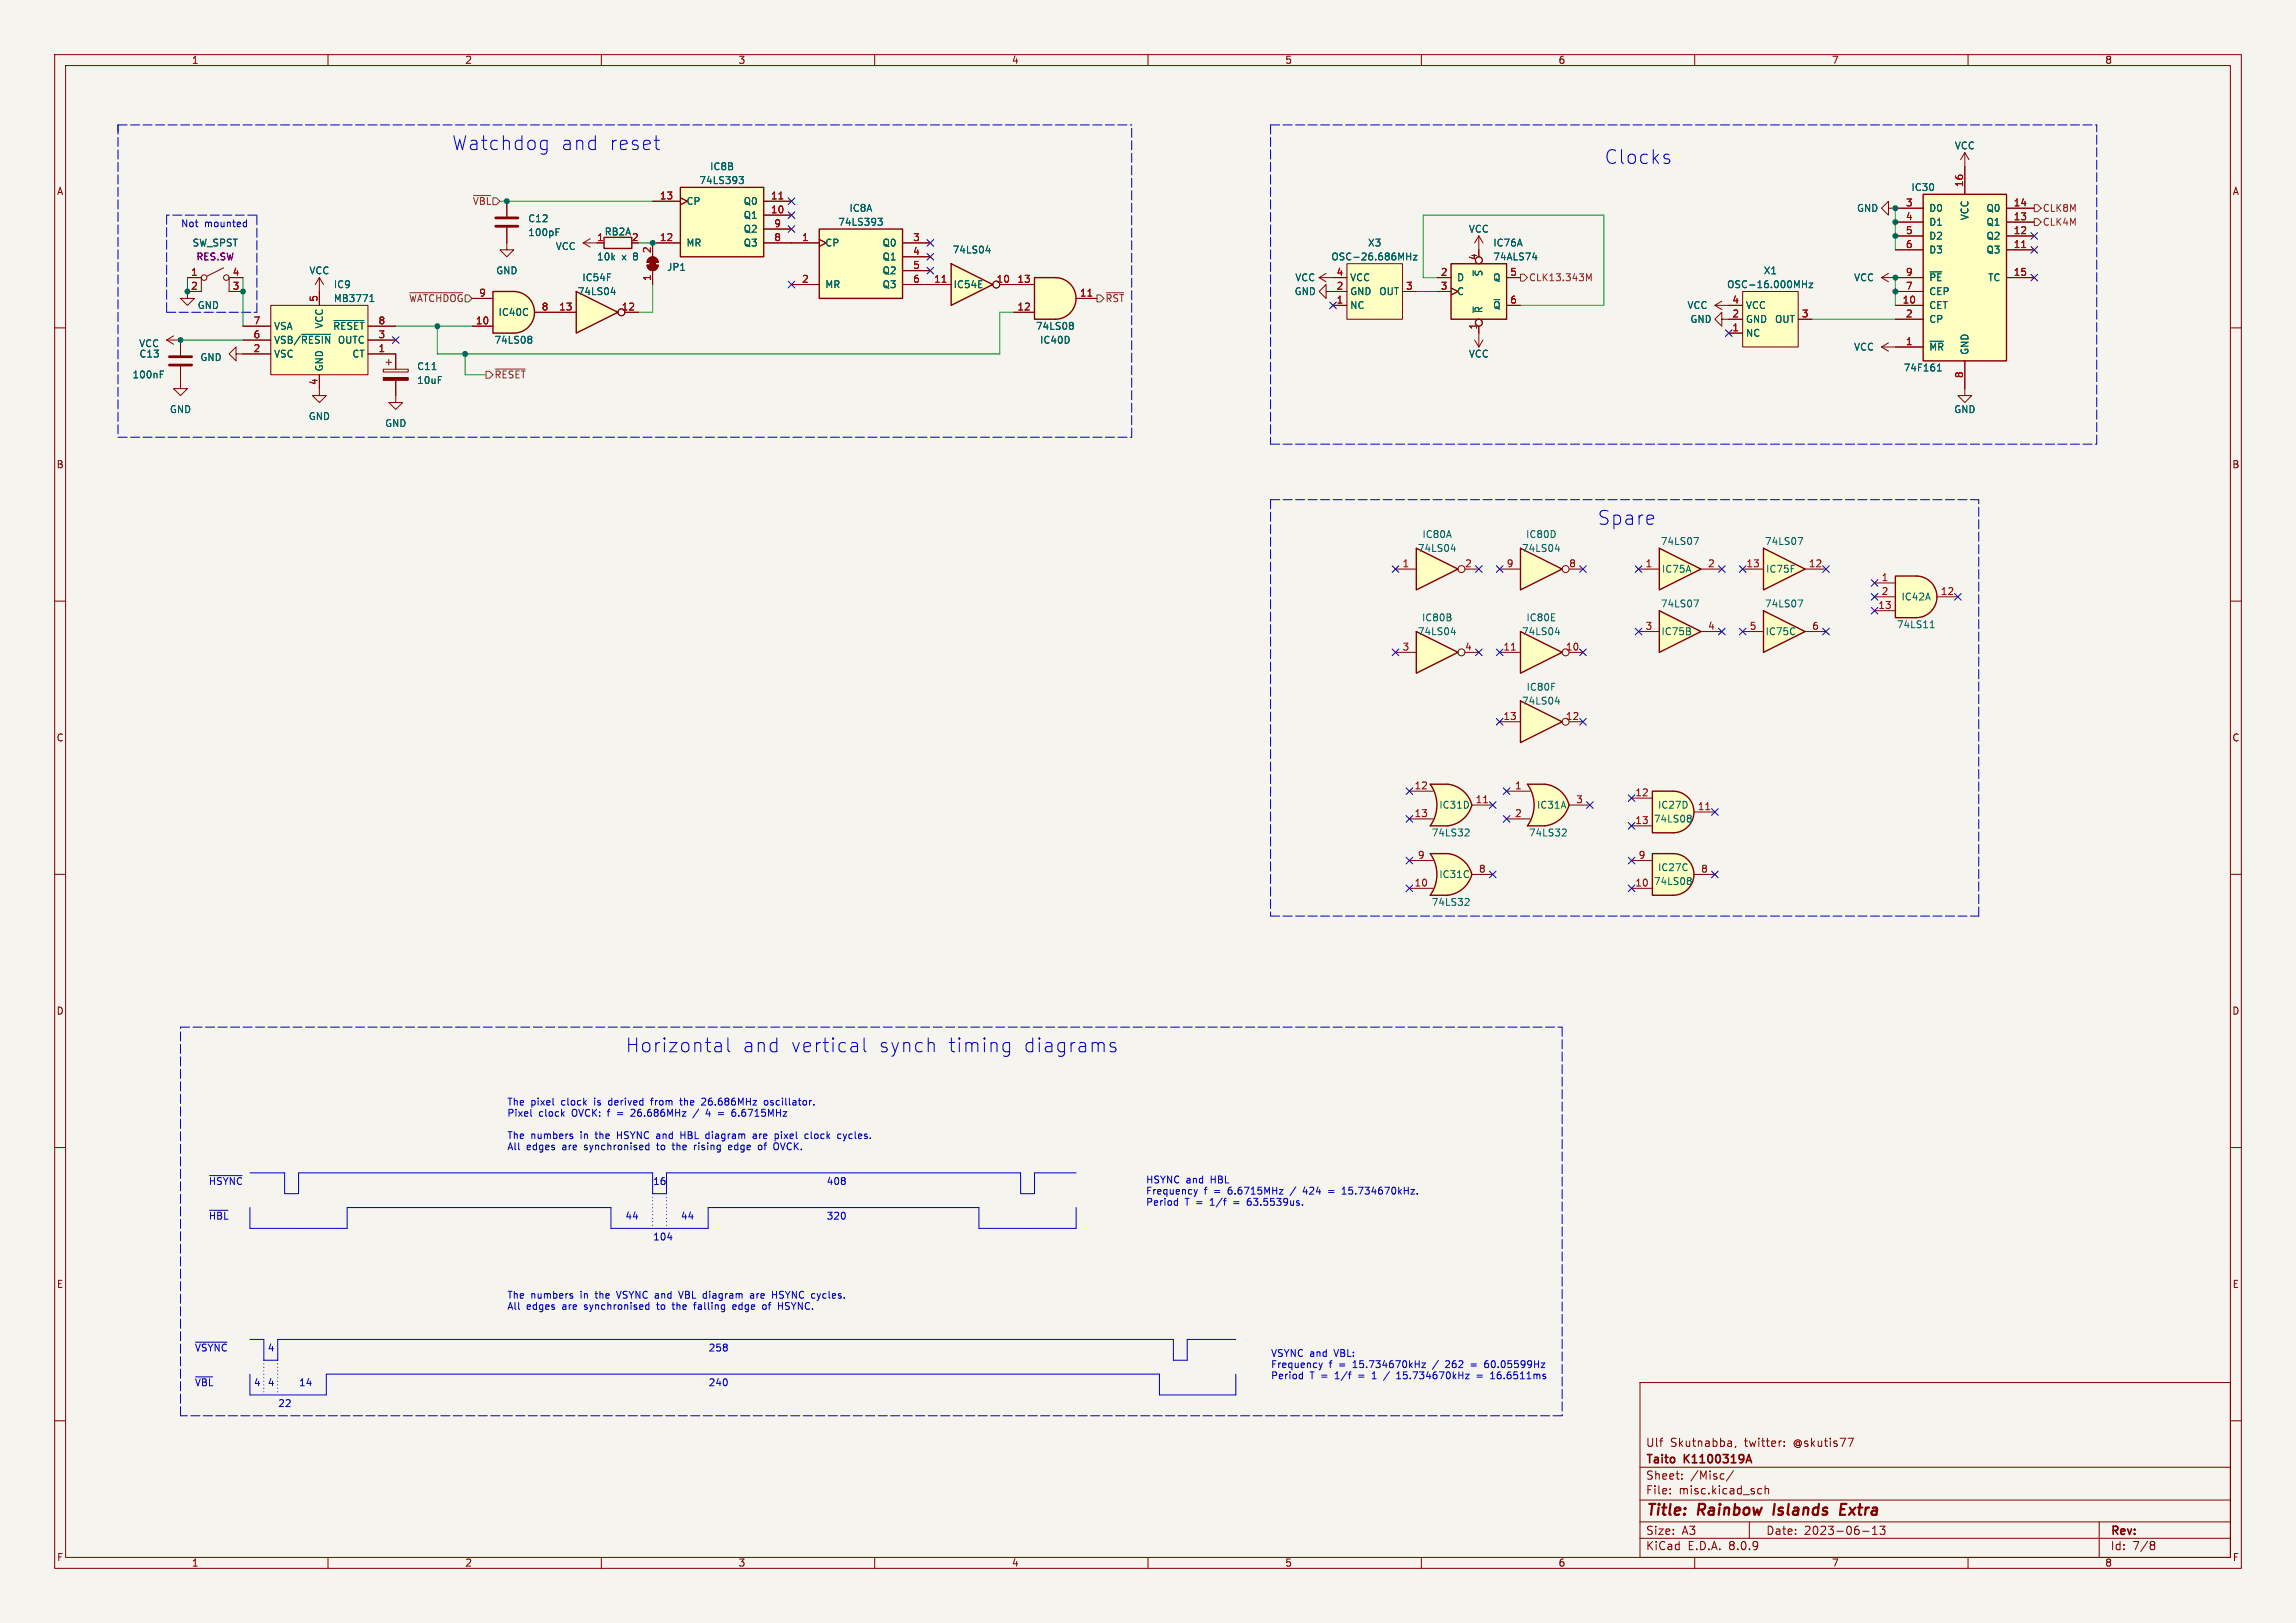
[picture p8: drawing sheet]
<svg xmlns="http://www.w3.org/2000/svg" width="420mm" height="297mm" viewBox="0 0 420 297" stroke-linecap="round" stroke-linejoin="round" font-family="sans-serif">
<defs><g id="words">
<g font-size="3.5" fill="#0000c2">
<text x="82.5" y="27.7">Watchdog</text>
<text x="102.5" y="27.7">and</text>
<text x="111.2" y="27.7">reset</text>
<text x="293.4" y="30.2">Clocks</text>
<text x="292.1" y="96.3">Spare</text>
<text x="114.3" y="192.8">Horizontal</text>
<text x="135.7" y="192.8">and</text>
<text x="144.4" y="192.8">vertical</text>
<text x="160.5" y="192.8">synch</text>
<text x="173.1" y="192.8">timing</text>
<text x="186.9" y="192.8">diagrams</text>
</g>
<g font-size="2.8" fill="#840000">
<text x="301" y="277.9">Title:</text>
<text x="310.6" y="277.9">Rainbow</text>
<text x="325.3" y="277.9">Islands</text>
<text x="338.2" y="277.9">Extra</text>
</g>
<g font-size="2.1" fill="#840000">
<text x="301" y="268.2">Taito</text>
<text x="301" y="265">Ulf</text>
<text x="305.5" y="265">Skutnabba,</text>
<text x="308.2" y="268.2">K1100319A</text>
<text x="319.2" y="265">twitter:</text>
<text x="328.2" y="265">@skutis77</text>
<text x="301" y="273.7">File:</text>
<text x="301" y="271">Sheet:</text>
<text x="307.1" y="273.7">misc.kicad_sch</text>
<text x="309.2" y="271">/Misc/</text>
<text x="301" y="281.1">Size:</text>
<text x="307.6" y="281.1">A3</text>
<text x="323" y="281.1">Date:</text>
<text x="330" y="281.1">2023-06-13</text>
<text x="386" y="281.3">Rev:</text>
<text x="301" y="283.9">KiCad</text>
<text x="308.7" y="283.9">E.D.A.</text>
<text x="316.3" y="283.9">8.0.9</text>
<text x="386" y="283.9">Id:</text>
<text x="390.1" y="283.9">7/8</text>
</g>
<g font-size="1.8" fill="#840000">
<text x="35" y="11.9">1</text>
<text x="85" y="11.9">2</text>
<text x="135" y="11.9">3</text>
<text x="185" y="11.9">4</text>
<text x="235" y="11.9">5</text>
<text x="285" y="11.9">6</text>
<text x="335" y="11.9">7</text>
<text x="385" y="11.9">8</text>
<text x="10.3" y="35.9">A</text>
<text x="408.3" y="35.9">A</text>
<text x="10.3" y="85.9">B</text>
<text x="408.2" y="85.9">B</text>
<text x="10.3" y="135.9">C</text>
<text x="408.2" y="135.9">C</text>
<text x="10.3" y="185.9">D</text>
<text x="408.2" y="185.9">D</text>
<text x="10.3" y="235.9">E</text>
<text x="408.3" y="235.9">E</text>
<text x="10.3" y="285.9">F</text>
<text x="35" y="286.9">1</text>
<text x="85" y="286.9">2</text>
<text x="135" y="286.9">3</text>
<text x="185" y="286.9">4</text>
<text x="235" y="286.9">5</text>
<text x="285" y="286.9">6</text>
<text x="335" y="286.9">7</text>
<text x="385" y="286.9">8</text>
<text x="408.3" y="285.9">F</text>
</g>
<g font-size="1.8" fill="#006464">
<text x="357.5" y="27.5">VCC</text>
<text x="127.8" y="33.9">74LS393</text>
<text x="129.8" y="31.3">IC8B</text>
<text x="349.5" y="35.2">IC30</text>
<text x="96.5" y="40.9">C12</text>
<text x="125.5" y="37.7">CP</text>
<text x="135.9" y="40.2">Q1</text>
<text x="135.9" y="37.7">Q0</text>
<text x="153.2" y="41.5">74LS393</text>
<text x="155.3" y="39">IC8A</text>
<text x="339.6" y="39">GND</text>
<text x="352.8" y="39">D0</text>
<text x="352.8" y="41.5">D1</text>
<text x="360.3" y="40.4" transform="rotate(-90 360.3 40.4)">VCC</text>
<text x="363.3" y="41.5">Q1</text>
<text x="363.3" y="39">Q0</text>
<text x="35.1" y="45.3">SW_SPST</text>
<text x="96.5" y="43.4">100pF</text>
<text x="101.6" y="45.9">VCC</text>
<text x="109.1" y="47.9">10k</text>
<text x="110.5" y="43.3">RB2A</text>
<text x="113.7" y="47.9">x</text>
<text x="115.9" y="47.9">8</text>
<text x="125.5" y="45.3">MR</text>
<text x="135.9" y="45.3">Q3</text>
<text x="135.9" y="42.8">Q2</text>
<text x="150.9" y="45.3">CP</text>
<text x="161.3" y="45.3">Q0</text>
<text x="161.3" y="47.9">Q1</text>
<text x="174.2" y="46.6">74LS04</text>
<text x="243.4" y="47.9">OSC-26.686MHz</text>
<text x="250.1" y="45.3">X3</text>
<text x="268.6" y="42.8">VCC</text>
<text x="273.1" y="45.3">IC76A</text>
<text x="273.1" y="47.9">74ALS74</text>
<text x="352.8" y="44">D2</text>
<text x="352.8" y="46.6">D3</text>
<text x="363.3" y="46.6">Q3</text>
<text x="363.3" y="44">Q2</text>
<text x="56.5" y="50.4">VCC</text>
<text x="61" y="52.9">IC9</text>
<text x="90.7" y="50.4">GND</text>
<text x="106.4" y="51.7">IC54F</text>
<text x="121.9" y="49.8">JP1</text>
<text x="150.9" y="52.9">MR</text>
<text x="161.3" y="50.4">Q2</text>
<text x="161.3" y="52.9">Q3</text>
<text x="174.3" y="52.9">IC54E</text>
<text x="236.8" y="51.7">VCC</text>
<text x="246.9" y="51.7">VCC</text>
<text x="266.4" y="51.7">D</text>
<text x="271.4" y="50.7" transform="rotate(-90 271.4 50.7)">~{S}</text>
<text x="273" y="51.7">Q</text>
<text x="315.8" y="52.9">OSC-16.000MHz</text>
<text x="322.5" y="50.4">X1</text>
<text x="339.1" y="51.7">VCC</text>
<text x="352.8" y="51.7">~{PE}</text>
<text x="363.6" y="51.7">TC</text>
<text x="36.1" y="56.7">GND</text>
<text x="61" y="55.5">MB3771</text>
<text x="91.1" y="58">IC40C</text>
<text x="105.6" y="54.2">74LS04</text>
<text x="236.7" y="54.2">GND</text>
<text x="246.9" y="56.7">NC</text>
<text x="246.9" y="54.2">GND</text>
<text x="252.2" y="54.2">OUT</text>
<text x="266.4" y="54.2">C</text>
<text x="271.4" y="57.4" transform="rotate(-90 271.4 57.4)">~{R}</text>
<text x="273" y="56.7">~{Q}</text>
<text x="308.6" y="56.7">VCC</text>
<text x="309.1" y="59.3">GND</text>
<text x="319.3" y="59.3">GND</text>
<text x="319.3" y="56.7">VCC</text>
<text x="324.6" y="59.3">OUT</text>
<text x="352.8" y="56.7">CET</text>
<text x="352.8" y="59.3">CP</text>
<text x="352.8" y="54.2">CEP</text>
<text x="25.4" y="63.7">VCC</text>
<text x="25.4" y="65.6">C13</text>
<text x="50" y="65.6">VSC</text>
<text x="50" y="63.1">VSB/~{RESIN}OUTC</text>
<text x="50" y="60.6">VSA</text>
<text x="59.3" y="60.2" transform="rotate(-90 59.3 60.2)">VCC</text>
<text x="60.9" y="60.6">~{RESET}</text>
<text x="64.4" y="65.6">CT</text>
<text x="90.3" y="63.1">74LS08</text>
<text x="189.4" y="60.6">74LS08</text>
<text x="190.2" y="63.1">IC40D</text>
<text x="268.6" y="65.6">VCC</text>
<text x="319.3" y="61.8">NC</text>
<text x="339.1" y="64.4">VCC</text>
<text x="352.8" y="64.4">~{MR}</text>
<text x="360.3" y="65" transform="rotate(-90 360.3 65)">GND</text>
<text x="24.1" y="69.4">100nF</text>
<text x="36.6" y="66.3">GND</text>
<text x="59.3" y="68.1" transform="rotate(-90 59.3 68.1)">GND</text>
<text x="76.2" y="67.9">C11</text>
<text x="76.2" y="70.5">10uF</text>
<text x="348.1" y="68.2">74F161</text>
<text x="31" y="75.8">GND</text>
<text x="56.4" y="77.1">GND</text>
<text x="357.4" y="75.8">GND</text>
<text x="70.4" y="78.3">GND</text>
<text x="259.3" y="101.2">74LS04</text>
<text x="260.1" y="98.7">IC80A</text>
<text x="278.3" y="101.2">74LS04</text>
<text x="279.1" y="98.7">IC80D</text>
<text x="303.7" y="99.9">74LS07</text>
<text x="322.8" y="99.9">74LS07</text>
<text x="303.9" y="105">IC75A</text>
<text x="323" y="105">IC75F</text>
<text x="260" y="113.9">IC80B</text>
<text x="279.1" y="113.9">IC80E</text>
<text x="303.7" y="111.4">74LS07</text>
<text x="322.8" y="111.4">74LS07</text>
<text x="347.7" y="110.1">IC42A</text>
<text x="259.3" y="116.4">74LS04</text>
<text x="278.3" y="116.4">74LS04</text>
<text x="303.8" y="116.4">IC75B</text>
<text x="322.9" y="116.4">IC75C</text>
<text x="346.9" y="115.2">74LS11</text>
<text x="278.3" y="129.1">74LS04</text>
<text x="279.1" y="126.6">IC80F</text>
<text x="263.2" y="148.2">IC31D</text>
<text x="281.1" y="148.2">IC31A</text>
<text x="303.2" y="148.2">IC27D</text>
<text x="261.8" y="153.3">74LS32</text>
<text x="279.6" y="153.3">74LS32</text>
<text x="302.4" y="150.7">74LS08</text>
<text x="263.2" y="160.9">IC31C</text>
<text x="303.2" y="159.6">IC27C</text>
<text x="261.8" y="166">74LS32</text>
<text x="302.4" y="162.2">74LS08</text>
</g>
<g font-size="1.8" fill="#a90000">
<text x="359.2" y="34.3" transform="rotate(-90 359.2 34.3)">16</text>
<text x="120.6" y="36.6">13</text>
<text x="140.9" y="39.1">10</text>
<text x="140.9" y="36.6">11</text>
<text x="141.5" y="41.7">9</text>
<text x="348.5" y="37.8">3</text>
<text x="348.5" y="40.4">4</text>
<text x="368.3" y="40.4">13</text>
<text x="368.3" y="37.8">14</text>
<text x="109.1" y="44.2">1</text>
<text x="115.5" y="44.2">2</text>
<text x="119.1" y="46.4" transform="rotate(-90 119.1 46.4)">2</text>
<text x="120.6" y="44.2">12</text>
<text x="141.5" y="44.2">8</text>
<text x="146.6" y="44.2">1</text>
<text x="166.9" y="44.2">3</text>
<text x="166.9" y="46.7">4</text>
<text x="270.3" y="47.7" transform="rotate(-90 270.3 47.7)">4</text>
<text x="348.5" y="42.9">5</text>
<text x="348.5" y="45.5">6</text>
<text x="368.3" y="45.5">11</text>
<text x="368.3" y="42.9">12</text>
<text x="34.9" y="50.5">1</text>
<text x="34.9" y="53.1">2</text>
<text x="42.5" y="53.1">3</text>
<text x="42.5" y="50.5">4</text>
<text x="119.1" y="51.5" transform="rotate(-90 119.1 51.5)">1</text>
<text x="146.6" y="51.8">2</text>
<text x="166.9" y="49.3">5</text>
<text x="166.9" y="51.8">6</text>
<text x="170.8" y="51.8">11</text>
<text x="182.2" y="51.8">10</text>
<text x="186" y="51.8">13</text>
<text x="244.4" y="53.1">2</text>
<text x="244.4" y="50.5">4</text>
<text x="257.1" y="53.1">3</text>
<text x="263.5" y="50.5">2</text>
<text x="263.5" y="53.1">3</text>
<text x="276.2" y="50.5">5</text>
<text x="348.5" y="53.1">7</text>
<text x="348.5" y="50.5">9</text>
<text x="368.3" y="50.5">15</text>
<text x="46.3" y="59.4">7</text>
<text x="58.2" y="55.3" transform="rotate(-90 58.2 55.3)">5</text>
<text x="69.1" y="59.4">8</text>
<text x="87" y="59.4">10</text>
<text x="87.6" y="54.4">9</text>
<text x="99" y="56.9">8</text>
<text x="102.2" y="56.9">13</text>
<text x="113.6" y="56.9">12</text>
<text x="186" y="56.9">12</text>
<text x="197.4" y="54.4">11</text>
<text x="244.4" y="55.6">1</text>
<text x="276.2" y="55.6">6</text>
<text x="316.8" y="58.2">2</text>
<text x="316.8" y="55.6">4</text>
<text x="329.5" y="58.2">3</text>
<text x="347.9" y="55.6">10</text>
<text x="348.5" y="58.2">2</text>
<text x="46.3" y="64.5">2</text>
<text x="46.3" y="62">6</text>
<text x="69.1" y="64.5">1</text>
<text x="69.1" y="62">3</text>
<text x="270.3" y="60.4" transform="rotate(-90 270.3 60.4)">1</text>
<text x="316.8" y="60.7">1</text>
<text x="348.5" y="63.2">1</text>
<text x="58.2" y="70.6" transform="rotate(-90 58.2 70.6)">4</text>
<text x="359.2" y="69.3" transform="rotate(-90 359.2 69.3)">8</text>
<text x="256.5" y="103.9">1</text>
<text x="267.9" y="103.9">2</text>
<text x="275.5" y="103.9">9</text>
<text x="286.9" y="103.9">8</text>
<text x="300.9" y="103.9">1</text>
<text x="312.3" y="103.9">2</text>
<text x="319.4" y="103.9">13</text>
<text x="330.8" y="103.9">12</text>
<text x="344.1" y="106.4">1</text>
<text x="343.5" y="111.5">13</text>
<text x="344.1" y="109">2</text>
<text x="354.9" y="109">12</text>
<text x="256.5" y="119.1">3</text>
<text x="267.9" y="119.1">4</text>
<text x="274.9" y="119.1">11</text>
<text x="286.3" y="119.1">10</text>
<text x="300.9" y="115.3">3</text>
<text x="312.3" y="115.3">4</text>
<text x="320" y="115.3">5</text>
<text x="331.4" y="115.3">6</text>
<text x="274.9" y="131.8">13</text>
<text x="286.3" y="131.8">12</text>
<text x="258.7" y="144.5">12</text>
<text x="258.7" y="149.6">13</text>
<text x="269.8" y="147.1">11</text>
<text x="277" y="144.5">1</text>
<text x="277" y="149.6">2</text>
<text x="288.2" y="147.1">3</text>
<text x="299" y="145.8">12</text>
<text x="310.5" y="148.3">11</text>
<text x="299" y="150.9">13</text>
<text x="259.3" y="157.2">9</text>
<text x="270.4" y="159.8">8</text>
<text x="299.6" y="157.2">9</text>
<text x="311.1" y="159.8">8</text>
<text x="258.7" y="162.3">10</text>
<text x="299" y="162.3">10</text>
</g>
<g font-size="1.8" fill="#0000c2">
<text x="33" y="41.7">Not</text>
<text x="37.4" y="41.7">mounted</text>
<text x="92.7" y="202.4">The</text>
<text x="97.1" y="202.4">pixel</text>
<text x="102.8" y="202.4">clock</text>
<text x="109" y="202.4">is</text>
<text x="111.8" y="202.4">derived</text>
<text x="119.8" y="202.4">from</text>
<text x="125.3" y="202.4">the</text>
<text x="129.5" y="202.4">26.686MHz</text>
<text x="141.1" y="202.4">oscillator.</text>
<text x="92.7" y="204.4">Pixel</text>
<text x="92.7" y="208.5">The</text>
<text x="97.1" y="208.5">numbers</text>
<text x="98.5" y="204.4">clock</text>
<text x="104.7" y="204.4">OVCK: f</text>
<text x="106.3" y="208.5">in</text>
<text x="109.2" y="208.5">the</text>
<text x="113.4" y="208.5">HSYNC and</text>
<text x="113.4" y="204.4">=</text>
<text x="116.1" y="204.4">26.686MHz</text>
<text x="125.4" y="208.5">HBL</text>
<text x="130.2" y="208.5">diagram</text>
<text x="130.2" y="204.4">4</text>
<text x="132.6" y="204.4">=</text>
<text x="135.4" y="204.4">6.6715MHz</text>
<text x="139" y="208.5">are</text>
<text x="143.2" y="208.5">pixel</text>
<text x="148.9" y="208.5">clock</text>
<text x="155.1" y="208.5">cycles.</text>
<text x="92.7" y="210.6">All</text>
<text x="96.3" y="210.6">edges</text>
<text x="103" y="210.6">are</text>
<text x="107.2" y="210.6">synchronised</text>
<text x="120.7" y="210.6">to</text>
<text x="123.7" y="210.6">the</text>
<text x="127.9" y="210.6">rising</text>
<text x="134.3" y="210.6">edge</text>
<text x="140" y="210.6">of</text>
<text x="143" y="210.6">OVCK.</text>
<text x="38.1" y="216.9">~{HSYNC}</text>
<text x="119.4" y="216.9">16</text>
<text x="151.1" y="216.9">408</text>
<text x="209.5" y="216.6">HSYNC and</text>
<text x="209.5" y="218.7">Frequency</text>
<text x="209.5" y="220.7">Period</text>
<text x="216.8" y="220.7">T =</text>
<text x="220.3" y="218.7">f</text>
<text x="221.6" y="216.6">HBL</text>
<text x="221.6" y="220.7">1/f</text>
<text x="222.2" y="218.7">=</text>
<text x="224.9" y="218.7">6.6715MHz</text>
<text x="226.1" y="220.7">=</text>
<text x="228.8" y="220.7">63.5539us.</text>
<text x="236.5" y="218.7">/</text>
<text x="239.1" y="218.7">424</text>
<text x="246.6" y="218.7">15.734670kHz.</text>
<text x="38.1" y="223.3">~{HBL}</text>
<text x="114.3" y="223.3">44</text>
<text x="119.4" y="227.1">104</text>
<text x="124.5" y="223.3">44</text>
<text x="151.1" y="223.3">320</text>
<text x="92.7" y="237.7">The</text>
<text x="92.7" y="239.8">All</text>
<text x="96.3" y="239.8">edges</text>
<text x="97.1" y="237.7">numbers</text>
<text x="103" y="239.8">are</text>
<text x="106.3" y="237.7">in</text>
<text x="107.2" y="239.8">synchronised</text>
<text x="109.2" y="237.7">the</text>
<text x="113.4" y="237.7">VSYNC and</text>
<text x="120.7" y="239.8">to</text>
<text x="123.7" y="239.8">the</text>
<text x="125.1" y="237.7">VBL diagram</text>
<text x="127.9" y="239.8">falling</text>
<text x="135.1" y="239.8">edge</text>
<text x="138.5" y="237.7">are</text>
<text x="140.8" y="239.8">of</text>
<text x="142.7" y="237.7">HSYNC cycles.</text>
<text x="143.8" y="239.8">HSYNC.</text>
<text x="35.6" y="247.4">~{VSYNC}</text>
<text x="48.9" y="247.4">4</text>
<text x="129.5" y="247.4">258</text>
<text x="232.4" y="248.4">VSYNC and</text>
<text x="232.4" y="250.4">Frequency</text>
<text x="243.1" y="250.4">f</text>
<text x="244.2" y="248.4">VBL:</text>
<text x="245" y="250.4">=</text>
<text x="247.8" y="250.4">15.734670kHz</text>
<text x="262.6" y="250.4">/</text>
<text x="265.1" y="250.4">262</text>
<text x="272.7" y="250.4">60.05599Hz</text>
<text x="35.6" y="253.7">~{VBL}</text>
<text x="46.4" y="253.7">4</text>
<text x="48.9" y="253.7">4</text>
<text x="50.8" y="257.6">22</text>
<text x="54.6" y="253.7">14</text>
<text x="129.5" y="253.7">240</text>
<text x="232.4" y="252.5">Period</text>
<text x="239.6" y="252.5">T =</text>
<text x="244.5" y="252.5">1/f</text>
<text x="248.9" y="252.5">=</text>
<text x="251.7" y="252.5">1</text>
<text x="256.6" y="252.5">15.734670kHz</text>
<text x="271.4" y="252.5">=</text>
<text x="274.2" y="252.5">16.6511ms</text>
</g>
<g font-size="1.8" fill="#725600">
<text x="86.4" y="37.7">~{VBL}</text>
<text x="373.6" y="39">CLK8M</text>
<text x="373.6" y="41.5">CLK4M</text>
<text x="279.6" y="51.7">CLK13.343M</text>
<text x="74.7" y="55.5">~{WATCHDOG}</text>
<text x="202.1" y="55.5">~{RST}</text>
<text x="90.4" y="69.4">~{RESET}</text>
</g>
<text font-size="1.8" fill="#840084" x="35.8" y="47.9">RES.SW</text>
</g></defs>
<path d="M0 0h420v297h-420z" fill="#f5f4ef" stroke="#f5f4ef" stroke-width=".18"/>
<g fill="none" stroke="#840000" stroke-width=".18">
<path d="M10 10h400v277h-400zM12 12h396v273h-396zM60 10v2M110 10v2M160 10v2M210 10v2M260 10v2M310 10v2M360 10v2M10 60h2M408 60h2M10 110h2"/>
<path d="M408 110h2M10 160h2M408 160h2M10 210h2M408 210h2M300 253h108v32h-108zM10 260h2M300 278.5h108M300 274.5h108M300 268.5h108M305.5 273.2v.2M305.5 272.5v.1"/>
<path d="M307.7 270.5v.2M307.7 269.8v.1M316.5 263.7l.2 .2v.8M316.7 264.6l-.1 .1M316.7 264l-.1 .1M317.1 269.1l-1.3 1.9M317.5 264.6l-.1 .3M320 278.5v3M321.8 272.4l.4 .1M322.2 273.3l-.4 .1M322.9 272.5l.2-.1 .3 .1 .1 .9M322.9 271.9v1.5"/>
<path d="M325.7 263.7h.2M326.4 264.5v.2M326.4 263.8v.1M338 263.2h1l-.6 1.5M342.5 279.7l.4-.4v1.5M343.9 279.3h.9l-.5 .6 .4 .1v.6l-.2 .2h-.4l-.2-.2M384 278.5v6.5M408 260h2M60 285v2M110 285v2M160 285v2M210 285v2"/>
<path d="M260 285v2M300 281.5h108M310 285v2M340.7 280.2h1.2M342.5 280.8h.9M360 285v2M393.6 282.1l.4 .1 .2 .2-.3 .3M393.6 282.7h.3M393.9 282.7l.2 .2 .1 .4-.2 .2-.4 .1"/>
</g>
<path d="M324.6 275.2l-.2 2M336.7 276.2h.7M337.8 275.2h-1l-.2 2h.9" fill="none" stroke="#840000" stroke-width=".4"/>
<path d="M319.5 267.3h.8M319.9 266.2l.5 1.5" fill="none" stroke="#840000" stroke-width=".3"/>
<path d="M105.4 53.3l7.6 3.9-7.6 3.8z" fill="#ffffc2"/>
<path d="M105.4 53.3l7.6 3.9-7.6 3.8z" fill="none" stroke="#840000" stroke-width=".25"/>
<g fill="none" stroke="#840000" stroke-width=".18">
<path d="M101.6 57.2h3.8M114.3 57.2h2.5"/>
<circle cx="113.7" cy="57.1" r=".63"/>
</g>
<path d="M111.8 53.5h.8M112.4 53.1v.8" fill="none" stroke="#006464" stroke-width=".18"/>
<path d="M303.5 111.8l7.6 3.8-7.6 3.8z" fill="#ffffc2"/>
<path d="M303.5 111.8l7.6 3.8-7.6 3.8z" fill="none" stroke="#840000" stroke-width=".25"/>
<path d="M299.7 115.6h3.8M311.1 115.6h3.9" fill="none" stroke="#840000" stroke-width=".18"/>
<path d="M309.8 109.8h.9l-.5 1.3" fill="none" stroke="#006464" stroke-width=".18"/>
<path d="M278.1 100.3l7.6 3.8-7.6 3.9z" fill="#ffffc2"/>
<path d="M278.1 100.3l7.6 3.8-7.6 3.9z" fill="none" stroke="#840000" stroke-width=".25"/>
<g fill="none" stroke="#840000" stroke-width=".18">
<path d="M274.3 104.1h3.8M287 104.1h2.6"/>
<circle cx="286.4" cy="104.1" r=".63"/>
</g>
<path d="M284.5 100.5h.8M285.1 100.1v.8" fill="none" stroke="#006464" stroke-width=".18"/>
<path d="M278.1 128.3l7.6 3.8-7.6 3.8z" fill="#ffffc2"/>
<path d="M278.1 128.3l7.6 3.8-7.6 3.8z" fill="none" stroke="#840000" stroke-width=".25"/>
<g fill="none" stroke="#840000" stroke-width=".18">
<path d="M274.3 132.1h3.8M287 132.1h2.6"/>
<circle cx="286.4" cy="132.1" r=".63"/>
</g>
<path d="M284.5 128.4h.8M285.1 128v.8" fill="none" stroke="#006464" stroke-width=".18"/>
<path d="M322.6 111.8l7.6 3.8-7.6 3.8z" fill="#ffffc2"/>
<path d="M322.6 111.8l7.6 3.8-7.6 3.8z" fill="none" stroke="#840000" stroke-width=".25"/>
<path d="M318.8 115.6h3.8M330.2 115.6h3.8" fill="none" stroke="#840000" stroke-width=".18"/>
<path d="M328.9 109.8h.8l-.5 1.3" fill="none" stroke="#006464" stroke-width=".18"/>
<path d="M350.5 105.4a3.8 3.8 0 0 1 3.8 3.8 3.8 3.8 0 0 1-3.8 3.8z" fill="#ffffc2" stroke="#ffffc2" stroke-width=".18"/>
<path d="M346.7 105.4h3.8v7.6h-3.8z" fill="#ffffc2"/>
<path d="M346.7 105.4h3.8a3.8 3.8 0 0 1 3.8 3.8 3.8 3.8 0 0 1-3.8 3.8h-3.8z" fill="none" stroke="#840000" stroke-width=".25"/>
<path d="M342.9 106.7h3.8M342.9 109.2h3.8M342.9 111.8h3.8M354.3 109.2h3.8" fill="none" stroke="#840000" stroke-width=".18"/>
<path d="M353.1 114.9h.7M353.2 113.9l.3-.3v1.3" fill="none" stroke="#006464" stroke-width=".18"/>
<path d="M322.6 100.3l7.6 3.8-7.6 3.9z" fill="#ffffc2"/>
<path d="M110.5 43.4h5.1v2.1h-5.1zM322.6 100.3l7.6 3.8-7.6 3.9z" fill="none" stroke="#840000" stroke-width=".25"/>
<g fill="none" stroke="#840000" stroke-width=".18">
<path d="M92.7 36.8v2.8M34.3 50.8h2.5v2.5h-2.5M40.9 49l-3.1 1.5M44.4 50.8h-2.5v2.5h2.5M92.7 41.7v4h1.3l-1.3 1.3-1.3-1.3h1.3M106.7 44.5l1.2 .7M106.7 44.5h3.8M107.9 43.7l-1.2 .8M70.1 67.6h4.6v.5h-4.6zM70.6 66.3h1M71.1 65.8v1M72.4 69.6v4.1h1.3l-1.3 1.2-1.3-1.2h1.3"/>
<path d="M72.4 64.8v2.8M318.8 104.1h3.8M330.2 104.1h3.8"/>
<circle cx="37.3" cy="50.8" r=".51"/>
<circle cx="41.4" cy="50.8" r=".51"/>
</g>
<path d="M101.7 42.5h.4M101.7 41.9h.6M79 67.6h.8M328.9 98.4h.8l-.5 1.2" fill="none" stroke="#006464" stroke-width=".18"/>
<path d="M90.7 39.9h4M90.7 41.4h4" fill="none" stroke="#840000" stroke-width=".51"/>
<path d="M70.1 69.1h4.6v.5h-4.6z" fill="#840000" stroke="#840000" stroke-width=".18"/>
<path d="M278.1 115.6l7.6 3.8-7.6 3.8z" fill="#ffffc2"/>
<path d="M278.1 115.6l7.6 3.8-7.6 3.8z" fill="none" stroke="#840000" stroke-width=".25"/>
<g fill="none" stroke="#840000" stroke-width=".18">
<path d="M118.4 48.5h2a1.02 1.02 0 0 1-1 1 1.02 1.02 0 0 1-1-1zM118.7 47.3a1.02 1.02 0 0 1 1.1-.2 1.02 1.02 0 0 1 .6 .9h-2zM119.4 44.5v2.5M119.4 49.5v2.6M274.3 119.4h3.8M287 119.4h2.6"/>
<circle cx="286.4" cy="119.4" r=".63"/>
</g>
<path d="M276.5 119h.7" fill="none" stroke="#a90000" stroke-width=".18"/>
<path d="M284.5 115.7h.8M285.1 115.3v.8" fill="none" stroke="#006464" stroke-width=".18"/>
<g fill="#840000" stroke="#840000" stroke-width=".18">
<path d="M118.9 47.8h1v1h-1z"/>
<path d="M118.4 48.5h2a1.02 1.02 0 0 1-1 1 1.02 1.02 0 0 1-1-1z"/>
<path d="M118.7 47.3a1.02 1.02 0 0 1 1.1-.2 1.02 1.02 0 0 1 .6 .9h-2z"/>
</g>
<path d="M94 53.3a3.8 3.8 0 0 1 3.8 3.9 3.8 3.8 0 0 1-3.8 3.8z" fill="#ffffc2" stroke="#ffffc2" stroke-width=".18"/>
<path d="M90.2 53.3h3.8v7.7h-3.8z" fill="#ffffc2"/>
<path d="M90.2 53.3h3.8a3.8 3.8 0 0 1 3.8 3.9 3.8 3.8 0 0 1-3.8 3.8h-3.8z" fill="none" stroke="#840000" stroke-width=".25"/>
<path d="M86.4 59.7h3.8M86.4 54.6h3.8M97.8 57.2h3.8" fill="none" stroke="#840000" stroke-width=".18"/>
<path d="M96.8 61.5h.2l.3 .3-.3 .3M96.8 62.1h.2M97 62.1l.3 .2v.3l-.1 .1-.4 .1" fill="none" stroke="#006464" stroke-width=".18"/>
<path d="M174 48.3l7.6 3.8-7.6 3.8z" fill="#ffffc2"/>
<path d="M174 48.3l7.6 3.8-7.6 3.8z" fill="none" stroke="#840000" stroke-width=".25"/>
<g fill="none" stroke="#840000" stroke-width=".18">
<path d="M170.2 52.1h3.8M182.9 52.1h2.5"/>
<circle cx="182.2" cy="52.1" r=".63"/>
</g>
<path d="M172.3 51.7h.8" fill="none" stroke="#a90000" stroke-width=".18"/>
<path d="M180.4 45.9h.8M181 45.5v.8" fill="none" stroke="#006464" stroke-width=".18"/>
<path d="M149.9 41.9h15.2v12.7h-15.2z" fill="#ffffc2"/>
<path d="M149.9 41.9h15.2v12.7h-15.2z" fill="none" stroke="#840000" stroke-width=".25"/>
<path d="M144.8 44.5h5.1M144.8 52.1h5.1M149.9 43.8l1.2 .7-1.2 .6M165.1 44.5h5.1M165.1 52.1h5.1M165.1 47h5.1M165.1 49.5h5.1" fill="none" stroke="#840000" stroke-width=".18"/>
<path d="M160.6 39.9h.8l-.4 .5 .3 .2 .1 .4-.3 .2h-.3" fill="none" stroke="#006464" stroke-width=".18"/>
<path d="M124.5 34.3h15.2v12.7h-15.2z" fill="#ffffc2"/>
<path d="M124.5 34.3h15.2v12.7h-15.2z" fill="none" stroke="#840000" stroke-width=".25"/>
<path d="M119.4 36.8h5.1M124.5 36.2l1.2 .6-1.2 .7M139.7 39.4h5.1M139.7 36.8h5.1M58.4 50.8l-.7 1.3M58.4 50.8v2.5M58.4 50.8l.8 1.3M119.4 44.5h5.1M139.7 44.5h5.1M139.7 41.9h5.1M58.4 71.1v1.3h1.3l-1.3 1.3-1.3-1.3h1.3" fill="none" stroke="#840000" stroke-width=".18"/>
<path d="M142.5 36.4h.7" fill="none" stroke="#a90000" stroke-width=".18"/>
<path d="M135.2 32.3h.8l-.4 .5 .3 .1 .1 .5-.3 .2h-.3" fill="none" stroke="#006464" stroke-width=".18"/>
<path d="M49.5 55.9h17.8v12.7h-17.8z" fill="#ffffc2"/>
<g fill="none" stroke="#840000" stroke-width=".18">
<path d="M34.3 53.3v1.3h1.3l-1.3 1.3-1.3-1.3h1.3M44.4 59.7h5.1M49.5 55.9h17.8v12.7h-17.8zM58.4 53.3v2.6M67.3 59.7h5.1M30.5 62.2h2.5v2.8M30.5 62.2l1.2 .8M31.7 61.5l-1.2 .7M33 67.1v4h1.3l-1.3 1.3-1.3-1.3h1.3M43.2 64.8v-1.3l-1.3 1.3 1.3 1.2v-1.2h6.3M44.4 62.2h5.1M58.4 68.6v2.5"/>
<path d="M67.3 64.8h5.1M67.3 62.2h5.1"/>
</g>
<path d="M61.1 58.6h5.5M67.7 55.2h.7M67.8 54.2l.2-.3v1.3M29.3 68.5h.4M29.3 67.9h.6M55.2 61.2h5.3" fill="none" stroke="#006464" stroke-width=".18"/>
<path d="M31 66.8h4.1M31 65.3h4.1" fill="none" stroke="#840000" stroke-width=".51"/>
<path d="M265.4 48.3h10.2v10.1h-10.2z" fill="#ffffc2"/>
<path d="M265.4 48.3h10.2v10.1h-10.2z" fill="none" stroke="#840000" stroke-width=".25"/>
<g fill="none" stroke="#840000" stroke-width=".18">
<path d="M242.6 53.3v-1.2l-1.3 1.2 1.3 1.3v-1.3h1.2M262.9 50.8h2.5M262.9 53.3h2.5M265.4 52.7l1.3 .6-1.3 .7M270.5 45.7v1.3M270.5 59.7v3.8M275.6 50.8h2.5M275.6 55.9h2.5M269.7 62.2l.8 1.3M271.3 62.2l-.8 1.3"/>
<circle cx="270.5" cy="59.1" r=".63"/>
</g>
<path d="M269.5 56.2v1M280.4 47.1h.7M281 46.7v.9" fill="none" stroke="#006464" stroke-width=".18"/>
<path d="M351.8 35.6h15.2v30.4h-15.2z" fill="#ffffc2"/>
<path d="M351.8 35.6h15.2v30.4h-15.2z" fill="none" stroke="#840000" stroke-width=".25"/>
<g fill="none" stroke="#840000" stroke-width=".18">
<path d="M346.7 38.1h5.1M359.4 27.9v7.7M359.4 27.9l-.8 1.3M359.4 27.9l.8 1.3M367 38.1h5.1M346.7 55.9h5.1M346.7 45.7h5.1M346.7 43.2h5.1M346.7 40.6h5.1M346.7 50.8h5.1M346.7 58.4h5.1M346.7 53.3h5.1"/>
<path d="M367 45.7h5.1M367 43.2h5.1M367 40.6h5.1M367 50.8h5.1M346.7 63.5h5.1M359.4 66v5.1"/>
</g>
<path d="M353 49.8h2.2M353 62.5h2.5M354.4 67.9h.7M354.4 67l.4-.4v1.3" fill="none" stroke="#006464" stroke-width=".18"/>
<path d="M369.8 45.3h.7" fill="none" stroke="#a90000" stroke-width=".18"/>
<path d="M193 50.8a3.8 3.8 0 0 1 3.8 3.8 3.8 3.8 0 0 1-3.8 3.8z" fill="#ffffc2" stroke="#ffffc2" stroke-width=".18"/>
<path d="M189.2 50.8h3.8v7.6h-3.8z" fill="#ffffc2"/>
<path d="M189.2 50.8h3.8a3.8 3.8 0 0 1 3.8 3.8 3.8 3.8 0 0 1-3.8 3.8h-3.8z" fill="none" stroke="#840000" stroke-width=".25"/>
<g fill="none" stroke="#840000" stroke-width=".18">
<path d="M185.4 57.2h3.8M185.4 52.1h3.8M196.8 54.6h3.9M270.5 43.2l-.8 1.3M270.5 43.2v2.5M270.5 43.2l.8 1.3M313.7 55.9l1.3 .7M313.7 55.9h2.5M315 55.1l-1.3 .8M344.2 63.5l1.2 .8M344.2 63.5h2.5M345.4 62.7l-1.2 .8"/>
<path d="M359.4 71.1v1.3h1.3l-1.3 1.3-1.3-1.3h1.3"/>
</g>
<path d="M199 54.2h.7" fill="none" stroke="#a90000" stroke-width=".18"/>
<path d="M195.9 59h.2l.2 .2-.2 .3M195.9 59.5h.2M196.1 59.5l.2 .3v.2l-.1 .2-.3 .1" fill="none" stroke="#006464" stroke-width=".18"/>
<path d="M318.8 53.3h10.1v10.2h-10.1z" fill="#ffffc2"/>
<path d="M345.4 38.1v-1.3l-1.2 1.3 1.2 1.3v-1.3h1.3M315 58.4v-1.2l-1.3 1.2 1.3 1.3v-1.3h3.8M316.2 55.9h2.6M318.8 53.3h10.1v10.2h-10.1zM328.9 58.4h2.6M316.2 61h2.6" fill="none" stroke="#840000" stroke-width=".18"/>
<path d="M329.7 52h.7M330.4 51.4v1.2M330.9 51.8h.7l-.7 .8h.7" fill="none" stroke="#006464" stroke-width=".18"/>
<path d="M246.4 48.3h10.1v10.1h-10.1z" fill="#ffffc2"/>
<path d="M241.3 50.8h5.1M241.3 50.8l1.3 .8M242.6 50l-1.3 .8M243.8 55.9h2.6M243.8 53.3h2.6M246.4 48.3h10.1v10.1h-10.1zM256.5 53.3h2.6M344.2 50.8h2.5M344.2 50.8l1.2 .8M345.4 50l-1.2 .8" fill="none" stroke="#840000" stroke-width=".18"/>
<path d="M257.3 46.9h.8M258.1 46.3v1.3M258.5 46.7h.7l-.7 .9h.7" fill="none" stroke="#006464" stroke-width=".18"/>
<path d="M306.1 156.2a3.8 3.8 0 0 1 3.8 3.8 3.8 3.8 0 0 1-3.8 3.8z" fill="#ffffc2" stroke="#ffffc2" stroke-width=".18"/>
<path d="M302.3 156.2h3.8v7.6h-3.8z" fill="#ffffc2"/>
<path d="M302.3 156.2h3.8a3.8 3.8 0 0 1 3.8 3.8 3.8 3.8 0 0 1-3.8 3.8h-3.8z" fill="none" stroke="#840000" stroke-width=".25"/>
<path d="M298.4 157.5h3.9M298.4 162.6h3.9M309.9 160h3.8" fill="none" stroke="#840000" stroke-width=".18"/>
<path d="M308.9 160.6h.2l.3 .2-.3 .3M308.9 161.1h.2M309.1 161.1l.3 .3v.2l-.2 .2-.3 .1" fill="none" stroke="#006464" stroke-width=".18"/>
<path d="M264.2 158.7l5 1.3a5.2 5.2 0 0 1-4.4 3.8z" fill="#ffffc2" stroke="#ffffc2" stroke-width=".18"/>
<path d="M261.6 156.2h3.2M261.6 163.8h3.2" fill="none" stroke="#ffffc2" stroke-width=".18"/>
<path d="M261.6 156.2h3.2v7.6h-3.2a6.7 6.7 0 0 0 0-7.6z" fill="#ffffc2"/>
<g fill="#ffffc2" stroke="#ffffc2" stroke-width=".18">
<path d="M264.8 156.2a5.1 5.1 0 0 1 4.4 3.8l-4.9 1.3z"/>
<path d="M264.2 146l5 1.3a5.2 5.2 0 0 1-4.4 3.8z"/>
</g>
<path d="M264.8 156.2h-3.2a6.6 6.6 0 0 1 0 7.6h3.2M264.8 156.2a5.1 5.1 0 0 1 4.4 3.8M269.2 160a5.2 5.2 0 0 1-4.4 3.8" fill="none" stroke="#840000" stroke-width=".25"/>
<path d="M257.8 157.5h4.3M257.8 162.6h4.3M269.2 160h3.8" fill="none" stroke="#840000" stroke-width=".18"/>
<path d="M268.2 164.4l.4 .1 .1 .3-.8 .9h.8" fill="none" stroke="#006464" stroke-width=".18"/>
<path d="M261.6 151.1h3.2M261.6 143.5h3.2" fill="none" stroke="#ffffc2" stroke-width=".18"/>
<path d="M261.6 143.5h3.2v7.6h-3.2a6.7 6.7 0 0 0 0-7.6z" fill="#ffffc2"/>
<path d="M264.8 143.5a5.1 5.1 0 0 1 4.4 3.8l-4.9 1.3z" fill="#ffffc2" stroke="#ffffc2" stroke-width=".18"/>
<path d="M264.8 143.5h-3.2a6.6 6.6 0 0 1 0 7.6h3.2M264.8 143.5a5.1 5.1 0 0 1 4.4 3.8M269.2 147.3a5.2 5.2 0 0 1-4.4 3.8" fill="none" stroke="#840000" stroke-width=".25"/>
<path d="M257.8 144.8h4.3M257.8 149.9h4.3M269.2 147.3h3.8" fill="none" stroke="#840000" stroke-width=".18"/>
<path d="M271.4 146.9h.7" fill="none" stroke="#a90000" stroke-width=".18"/>
<path d="M268.2 151.7l.4 .1 .1 .3-.8 .9h.8" fill="none" stroke="#006464" stroke-width=".18"/>
<path d="M259.1 115.6l7.6 3.8-7.6 3.8z" fill="#ffffc2"/>
<path d="M259.1 115.6l7.6 3.8-7.6 3.8z" fill="none" stroke="#840000" stroke-width=".25"/>
<g fill="none" stroke="#840000" stroke-width=".18">
<path d="M255.3 119.4h3.8M268 119.4h2.5"/>
<circle cx="267.3" cy="119.4" r=".63"/>
</g>
<path d="M265.5 115.7h.7M266.1 115.3v.8" fill="none" stroke="#006464" stroke-width=".18"/>
<path d="M259.1 100.3l7.6 3.8-7.6 3.9z" fill="#ffffc2"/>
<path d="M259.1 100.3l7.6 3.8-7.6 3.9z" fill="none" stroke="#840000" stroke-width=".25"/>
<g fill="none" stroke="#840000" stroke-width=".18">
<path d="M255.3 104.1h3.8M268 104.1h2.5"/>
<circle cx="267.3" cy="104.1" r=".63"/>
</g>
<path d="M265.5 100.5h.7M266.1 100.1v.8" fill="none" stroke="#006464" stroke-width=".18"/>
<path d="M306.1 144.8a3.8 3.8 0 0 1 3.8 3.8 3.8 3.8 0 0 1-3.8 3.8z" fill="#ffffc2" stroke="#ffffc2" stroke-width=".18"/>
<path d="M302.3 144.8h3.8v7.6h-3.8z" fill="#ffffc2"/>
<path d="M302.3 144.8h3.8a3.8 3.8 0 0 1 3.8 3.8 3.8 3.8 0 0 1-3.8 3.8h-3.8z" fill="none" stroke="#840000" stroke-width=".25"/>
<path d="M298.4 146.1h3.9M298.4 151.1h3.9M309.9 148.6h3.8" fill="none" stroke="#840000" stroke-width=".18"/>
<path d="M312 148.2h.8" fill="none" stroke="#a90000" stroke-width=".18"/>
<path d="M308.9 149.2h.2l.3 .2-.3 .3M308.9 149.7h.2M309.1 149.7l.3 .3v.2l-.2 .2h-.3" fill="none" stroke="#006464" stroke-width=".18"/>
<path d="M282 146l5 1.3a5.2 5.2 0 0 1-4.4 3.8z" fill="#ffffc2" stroke="#ffffc2" stroke-width=".18"/>
<path d="M279.4 151.1h3.2M279.4 143.5h3.2" fill="none" stroke="#ffffc2" stroke-width=".18"/>
<path d="M279.4 143.5h3.2v7.6h-3.2a6.7 6.7 0 0 0 0-7.6z" fill="#ffffc2"/>
<path d="M282.6 143.5a5.1 5.1 0 0 1 4.4 3.8l-5 1.3z" fill="#ffffc2" stroke="#ffffc2" stroke-width=".18"/>
<path d="M282.6 143.5h-3.2a6.6 6.6 0 0 1 0 7.6h3.2M282.6 143.5a5.1 5.1 0 0 1 4.4 3.8 5.2 5.2 0 0 1-4.4 3.8" fill="none" stroke="#840000" stroke-width=".25"/>
<path d="M275.6 144.8h4.3M275.6 149.9h4.3M287 147.3h3.8" fill="none" stroke="#840000" stroke-width=".18"/>
<path d="M286 151.7l.4 .1 .1 .3-.8 .9h.8" fill="none" stroke="#006464" stroke-width=".18"/>
<path d="M303.5 100.3l7.6 3.8-7.6 3.9z" fill="#ffffc2"/>
<path d="M303.5 100.3l7.6 3.8-7.6 3.9z" fill="none" stroke="#840000" stroke-width=".25"/>
<g fill="none" stroke="#840000" stroke-width=".18">
<path d="M92.7 36.8v2.8M119.4 36.8h5.1M124.5 36.2l1.2 .6-1.2 .7M139.7 39.4h5.1M139.7 36.8h5.1M346.7 38.1h5.1M359.4 30.5v5.1M367 38.1h5.1M34.3 50.8h2.5M34.3 53.3h2.5M41.9 50.8h2.5M41.9 53.3h2.5"/>
<path d="M44.4 59.7h5.1M58.4 53.3v2.6M67.3 59.7h5.1M86.4 59.7h3.8M86.4 54.6h3.8M92.7 41.7v2.8M97.8 57.2h7.6M109.2 44.5h1.3M114.3 57.2h2.5M119.4 49.5v2.6M124.5 44.5h-5.1v2.5M139.7 44.5h10.2"/>
<path d="M139.7 41.9h5.1M144.8 52.1h5.1M149.9 43.8l1.2 .7-1.2 .6M165.1 44.5h5.1M165.1 52.1h8.9M165.1 47h5.1M165.1 49.5h5.1M182.9 52.1h6.3M185.4 57.2h3.8M196.8 54.6h3.9M243.8 50.8h2.6M243.8 53.3h2.6"/>
<path d="M243.8 55.9h2.6M256.5 53.3h2.6M262.9 50.8h2.5M262.9 53.3h2.5M265.4 52.7l1.3 .6-1.3 .7M270.5 45.7v1.3M270.5 59.7v1.3M275.6 50.8h2.5M275.6 55.9h2.5M316.2 58.4h2.6M316.2 55.9h2.6M328.9 58.4h2.6"/>
<path d="M346.7 50.8h5.1M346.7 53.3h5.1M346.7 58.4h5.1M346.7 55.9h5.1M346.7 45.7h5.1M346.7 43.2h5.1M346.7 40.6h5.1M367 50.8h5.1M367 45.7h5.1M367 43.2h5.1M367 40.6h5.1M33 62.2v2.8"/>
<path d="M33 67.1v2.8M44.4 64.8h5.1M44.4 62.2h5.1M58.4 68.6v2.5M67.3 64.8h5.1v2.8M67.3 62.2h5.1M72.4 69.6v2.8M316.2 61h2.6M346.7 63.5h5.1M359.4 66v5.1M299.7 104.1h3.8M311.1 104.1h3.9"/>
<circle cx="113.7" cy="57.1" r=".63"/>
<circle cx="182.2" cy="52.1" r=".63"/>
<circle cx="270.5" cy="59.1" r=".63"/>
</g>
<g fill="none" stroke="#006464" stroke-width=".18">
<path d="M135.2 32.3h.8l-.4 .5 .3 .1 .1 .5-.3 .2h-.3M160.6 39.9h.8l-.4 .5 .3 .2 .1 .4-.3 .2h-.3M61.1 58.6h5.5M67.7 55.2h.7M67.8 54.2l.2-.3v1.3M101.7 42.5h.4M101.7 41.9h.6M111.8 53.5h.8M112.4 53.1v.8M180.4 45.9h.8M181 45.5v.8M195.9 59h.2l.2 .2-.2 .3"/>
<path d="M195.9 59.5h.2M196.1 59.5l.2 .3v.2l-.1 .2-.3 .1M257.3 46.9h.8M258.1 46.3v1.3M258.5 46.7h.7l-.7 .9h.7M269.5 56.2v1M280.4 47.1h.7M281 46.7v.9M329.7 52h.7M330.4 51.4v1.2M330.9 51.8h.7l-.7 .8h.7M353 49.8h2.2"/>
<path d="M29.3 68.5h.4M29.3 67.9h.6M55.2 61.2h5.3M79 67.6h.8M96.8 61.5h.2l.3 .3-.3 .3M96.8 62.1h.2M97 62.1l.3 .2v.3l-.1 .1-.4 .1M353 62.5h2.5M354.4 67.9h.7M354.4 67l.4-.4v1.3M309.8 98.4h.9l-.5 1.2"/>
</g>
<path d="M86.6 35.8h3.2M372.1 37.5h.6l.7 .6-.7 .6h-.6zM74.9 53.6h9.8M200.7 54h.6l.6 .6-.6 .6h-.6zM202.3 53.6h3.2M278.1 50.2h.7l.6 .6-.6 .6h-.7zM290.2 50.1l.4 .9 .5-.9v1.3M372.1 40h.6l.7 .6-.7 .7h-.6zM88.9 67.9h.6l.7 .7-.7 .6h-.6zM90.6 67.5h5.5" fill="none" stroke="#725600" stroke-width=".18"/>
<g fill="none" stroke="#0000c2" stroke-width=".18">
<path d="M99.3 25.7l.8 .1M100.1 25.7v2a.69 .69 0 0 1-.9 .5M100.1 27.3l-.8 .1M119.7 25.7h.9M120.1 27.3l.5 .1M305.1 29.1l.3 .3-.1 .4-.2 .1M305.1 28.2l.2 .1M44.7 40.6l.4 .1M45.1 40.2v1.3M45.1 41.4l-.4 .1M131.1 190.8h.5l.3 .3v1.4M131.9 192.4l-.8 .1"/>
<path d="M131.9 191.4l-.8 .1M133.1 189.9v2.2l.4 .4M156.5 190.8l.4 .3v1.4M156.9 192.4l-.3 .1M156.9 191.4l-.3 .1M158.1 189.9v2.2l.3 .4M170.5 190.8l.4 .3v1.4M183.6 192.2l.3 .3 .8-.1M184.7 190.9l-.8-.1-.3 .2M184.7 190.8v2a.69 .69 0 0 1-1.1 .4M204 190.9l-.6-.1-.3 .3 .1 .4 .8 .2 .1 .3-.1 .4-.2 .1-.7-.1M38.3 215.1h6"/>
<path d="M45.7 214.6h6.4v3.8h2.5v-3.8h64.8v3.8h2.5v-3.8h64.8v3.8h2.5v-3.8h7.6M97.1 203v1.1l.2 .2M101.2 202.2h.1M102.8 203.8l.4 .5M103.2 203.4l-.5 .5M104.4 207.9l.3 .1 .1 .2-.2 .2h-.2M104.4 207.5l.3 .1M115.6 203l-.2 .1M116.1 203.5l-.7 .8h.8M118.1 210.2l.2 .2 .4-.1M118.7 209.1v1.3M118.7 209.6h-.4l-.2 .2"/>
<path d="M119 201.4h.5M119.2 201v1.2M122.9 209.6h.5M123.1 209.1l.1 1.2M124.3 201.4h.5M124.5 201v1l.3 .2M124.6 207.1v1.3M124.6 207.7h.7M127 209.6v.8M127.4 209.6l-.4 .2M127.8 202.9l-1.1 1.7M129 201h-.4l-.2 .1"/>
<path d="M129 201.5l-.7 .7h.8M129.3 207.5l.4 .1M129.5 202.9l-.3 .9h.7M129.7 208.3l-.4 .1M131.4 203.6h1M131.4 204h1M133.8 209.6h-.4l-.1 .1v.6h.5M133.9 209.9l-.6 .1M134.1 203.5h.3l.2 .2-.1 .5-.4 .1M134.2 203l-.3 .3M137.8 207.6h.5v.8M138.3 207.8l-.4 .1-.2 .2 .2 .3 .4-.1"/>
<path d="M138.8 209.7l.3-.1 .3 .2-.1 .5-.3 .1-.2-.1M139.9 201.5l.1-.1 .4 .1 .1 .5-.2 .2h-.3l-.1-.1zM141.9 207.5l.4 .1 .1 .2-.1 .4-.4 .2M142.1 209.1l.1 .1a.81 .81 0 0 1-.1 1.2h-.2M147.3 208.2l.2 .2 .3-.1M147.8 207.6l-.3-.1-.2 .1M153.5 207.5l.3 .1M153.8 208.3l-.3 .1M154.3 207.5l.3 .9M154.6 208.4l-.3 .4M154.9 207.5l-.3 .9M215 219.7l.4 .1"/>
<path d="M215.4 219.3v1.3M218.4 217.7l.3 .8M218.7 218.5l-.2 .4M219 217.7l-.3 .8M223.8 219.7h.5M224.2 219.3h.1M228.3 219.4l-.1 .4v.5l.2 .3M228.4 219.8l-.2 .2M234 217.7h.7l-.7 .8h.7M238.7 217.2l-.3 .9h.8M243 217.9h1M243 218.2h1"/>
<path d="M245.5 218.5h.7M245.5 217.6l.4-.3v1.2M259.2 218.4v.1M38.3 221.5h3.4M45.7 221v3.8h17.8v-3.8h48.3v3.8h17.7v-3.8h49.6v3.8h17.7v-3.8M104.4 237.1l.3 .1 .1 .2-.2 .2h-.2M104.4 236.7l.3 .1M112.8 236.3l.4 1.3M118.1 239.4l.2 .2h.4M118.7 238.3v1.3M118.7 238.8h-.4l-.2 .2M122.1 226.5h.8"/>
<path d="M122.9 238.8h.5M123.1 238.3l.1 1.3M124.1 236.3l.5 1.3M126.9 238.8h.4M127 238.5v1.1M134.6 238.8h-.4l-.1 .2v.6h.5M134.7 239.1l-.6 .1M137.3 236.8h.5l.1 .8M137.9 237l-.5 .1-.1 .2 .1 .3 .5-.1M139.6 238.9l.3-.1 .3 .2-.2 .6h-.3l-.1-.1M141.3 236.9h.7M142 236.3v1.3"/>
<path d="M142.4 239h.7M143.1 238.3v1.3M215.4 220.5l-.4 .1M238.3 220.4v.2M35.8 252h3.1M35.8 245.6h5.7M45.7 251.5v3.8h14v-3.8h152.4v3.8h14v-3.8M45.7 245.1h2.6v3.8h2.5v-3.8h163.8v3.8h2.6v-3.8h8.9M237.9 251.5h.4M238.3 251v1.3M238.3 252.3h-.4M241.3 249.4l.3 .9"/>
<path d="M241.6 250.3l-.2 .3M241.9 249.4l-.3 .9M246.7 251.5h.4M247 251h.1M251 252.3h.7M251.3 251.2l-.3 .2M254.2 251l-1.1 1.6M255.5 252.3h.7M255.5 251.4l.4-.4v1.3M260.1 249.4h.7l-.7 .9h.7M264.6 249l-.2 .1M265.1 249.5l-.7 .8h.8"/>
<path d="M268.1 251.5h.6l-.6 .8h.6M269.1 249.6h1M269.1 250h1M270.2 251.7h1M270.2 252h1M272.2 249l-.4 .1a.86 .86 0 0 0 0 1.2l.4-.1M272.2 249.5h-.4l-.2 .2M272.7 252.3h.7M272.9 251.2l.1-.2v1.3"/>
</g>
<g fill="none" stroke="#0000c2" stroke-width=".18" stroke-dasharray="1.7 .6">
<path d="M21.6 22.9v1.2M21.6 22.9v57.1M21.6 22.9h185.4M30.5 39.4v17.8M47 39.4h-16.5M232.4 22.9h151.1M232.4 22.9v58.4M30.5 57.2h16.5M47 57.2v-17.8M21.6 80h185.4M207 80v-57.1M232.4 91.4h129.5"/>
<path d="M232.4 81.3h151.1M232.4 91.4v76.2M383.5 81.3v-58.4M232.4 167.6h129.5M361.9 167.6v-76.2M33 188h50.8M83.8 188h201.9M285.7 188v71.1M33 259.1v-71.1M285.7 259.1h-252.7"/>
</g>
<path d="M119.4 218.4v6.4M121.9 218.4v6.4M48.3 248.9v6.4M50.8 248.9v6.4" fill="none" stroke="#0000c2" stroke-width=".18" stroke-dasharray="0 .6"/>
<g fill="none" stroke="#009600" stroke-width=".18">
<path d="M91.4 36.8h28M346.7 38.1v7.6M34.3 50.8v2.5M44.4 50.8v8.9M72.4 59.7h14M116.8 44.5h2.6M119.4 52.1v5.1h-2.6M185.4 57.2h-2.5v7.6h-102.9v-5.1M259.1 53.3h3.8M262.9 50.8h-2.6v-11.4h33.1v16.5h-15.3M331.5 58.4h15.2M346.7 50.8v5.1"/>
<path d="M33 62.2h11.4M85.1 64.8v3.8h3.8"/>
</g>
<g fill="none" stroke="#000084" stroke-width=".18">
<path d="M144.2 36.2l1.2 1.2M144.2 38.8l1.2 1.2M145.4 36.2l-1.2 1.2M145.4 38.8l-1.2 1.2M144.2 51.5l1.2 1.2M144.2 41.3l1.2 1.2M145.4 51.5l-1.2 1.2M145.4 41.3l-1.2 1.2M169.6 46.4l1.2 1.2M169.6 43.8l1.2 1.3M169.6 48.9l1.2 1.2M170.8 46.4l-1.2 1.2"/>
<path d="M170.8 43.8l-1.2 1.3M170.8 48.9l-1.2 1.2M243.2 55.3l1.2 1.2M244.4 55.3l-1.2 1.2M371.5 45.1l1.2 1.2M371.5 50.2l1.2 1.2M371.5 42.6l1.2 1.2M372.7 42.6l-1.2 1.2M372.7 45.1l-1.2 1.2M372.7 50.2l-1.2 1.2M71.8 61.6l1.2 1.2M73 61.6l-1.2 1.2"/>
<path d="M315.6 60.4l1.2 1.2M316.8 60.4l-1.2 1.2M254.7 118.8l1.2 1.2M254.7 103.5l1.2 1.2M255.9 118.8l-1.2 1.2M255.9 103.5l-1.2 1.2M269.9 118.8l1.2 1.2M269.9 103.5l1.2 1.2M271.1 118.8l-1.2 1.2M271.1 103.5l-1.2 1.2M273.7 103.5l1.2 1.2M273.7 118.8l1.2 1.2"/>
<path d="M274.9 103.5l-1.2 1.2M274.9 118.8l-1.2 1.2M289 118.8l1.2 1.2M289 103.5l1.2 1.2M290.2 118.8l-1.2 1.2M290.2 103.5l-1.2 1.2M299.1 103.5l1.2 1.2M299.1 115l1.2 1.2M300.3 103.5l-1.2 1.2M300.3 115l-1.2 1.2M314.4 115l1.2 1.2M314.4 103.5l1.2 1.2"/>
<path d="M315.6 115l-1.2 1.2M315.6 103.5l-1.2 1.2M318.2 103.5l1.2 1.2M318.2 115l1.2 1.2M319.4 103.5l-1.2 1.2M319.4 115l-1.2 1.2M333.4 103.5l1.2 1.2M333.4 115l1.2 1.2M334.6 103.5l-1.2 1.2M334.6 115l-1.2 1.2M342.3 108.6l1.2 1.2M342.3 111.2l1.2 1.2"/>
<path d="M342.3 106.1l1.2 1.2M343.5 108.6l-1.2 1.2M343.5 111.2l-1.2 1.2M343.5 106.1l-1.2 1.2M357.5 108.6l1.2 1.2M358.7 108.6l-1.2 1.2M273.7 131.5l1.2 1.2M274.9 131.5l-1.2 1.2M289 131.5l1.2 1.2M290.2 131.5l-1.2 1.2M257.2 156.9l1.2 1.2M257.2 144.2l1.2 1.2"/>
<path d="M257.2 149.3l1.2 1.2M258.4 156.9l-1.2 1.2M258.4 144.2l-1.2 1.2M258.4 149.3l-1.2 1.2M272.4 146.7l1.3 1.2M272.4 159.4l1.3 1.2M273.7 146.7l-1.3 1.2M273.7 159.4l-1.3 1.2M275 149.3l1.2 1.2M275 144.2l1.2 1.2M276.2 144.2l-1.2 1.2M276.2 149.3l-1.2 1.2"/>
<path d="M290.2 146.7l1.2 1.2M291.4 146.7l-1.2 1.2M297.8 145.4l1.3 1.3M297.8 150.5l1.3 1.2M297.8 156.9l1.3 1.2M299.1 145.4l-1.3 1.3M299.1 150.5l-1.3 1.2M299.1 156.9l-1.3 1.2M313.1 148l1.2 1.2M313.1 159.4l1.2 1.2M314.3 148l-1.2 1.2M314.3 159.4l-1.2 1.2"/>
<path d="M257.2 162l1.2 1.2M258.4 162l-1.2 1.2M297.8 162l1.3 1.2M299.1 162l-1.3 1.2"/>
</g>
<path d="M142.5 36.4h.7M172.3 51.7h.8M199 54.2h.7M369.8 45.3h.7" fill="none" stroke="#a90000" stroke-width=".18"/>
<g fill="#009600" stroke="#009600" stroke-width=".18">
<circle cx="119.4" cy="44.5" r=".46"/>
<circle cx="92.7" cy="36.8" r=".46"/>
<circle cx="85.1" cy="64.8" r=".46"/>
<circle cx="34.3" cy="53.3" r=".46"/>
<circle cx="33" cy="62.2" r=".46"/>
<circle cx="44.4" cy="53.3" r=".46"/>
<circle cx="80" cy="59.7" r=".46"/>
<circle cx="346.7" cy="53.3" r=".46"/>
<circle cx="346.7" cy="40.6" r=".46"/>
<circle cx="346.7" cy="38.1" r=".46"/>
<circle cx="346.7" cy="43.2" r=".46"/>
<circle cx="346.7" cy="50.8" r=".46"/>
</g>
<use href="#words"/>
</svg>
